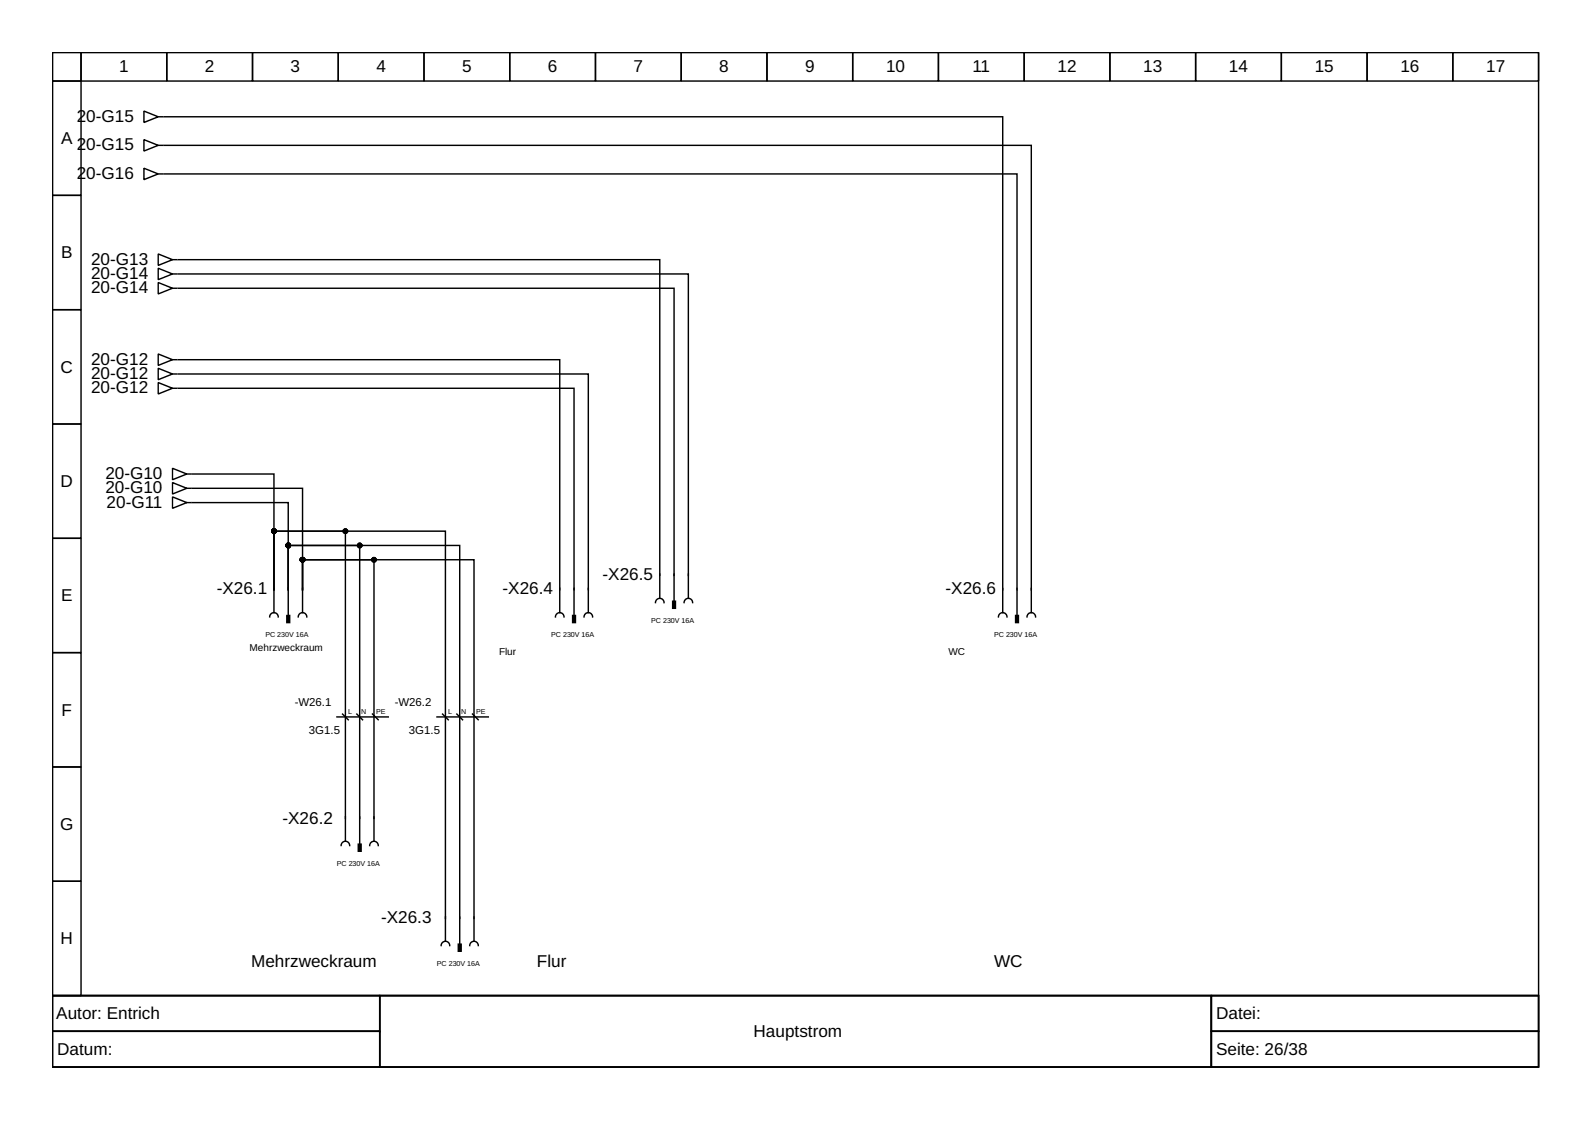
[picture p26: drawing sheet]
<svg xmlns="http://www.w3.org/2000/svg" width="297mm" height="210mm" viewBox="0 0 297 210" stroke-linecap="round" stroke-linejoin="round" font-family="sans-serif">
<defs><g id="words">
<g font-size="3.2">
<text x="22.2" y="13.5">1</text>
<text x="38.2" y="13.5">2</text>
<text x="54.2" y="13.5">3</text>
<text x="70.2" y="13.5">4</text>
<text x="86.2" y="13.5">5</text>
<text x="102.2" y="13.5">6</text>
<text x="118.2" y="13.5">7</text>
<text x="134.2" y="13.5">8</text>
<text x="150.2" y="13.5">9</text>
<text x="165.3" y="13.5">10</text>
<text x="181.4" y="13.5">11</text>
<text x="197.3" y="13.5">12</text>
<text x="213.3" y="13.5">13</text>
<text x="229.3" y="13.5">14</text>
<text x="245.3" y="13.5">15</text>
<text x="261.3" y="13.5">16</text>
<text x="277.3" y="13.5">17</text>
<text x="14.3" y="22.7">20-G15</text>
<text x="11.4" y="26.9">A</text>
<text x="14.3" y="28.1">20-G15</text>
<text x="14.3" y="33.4">20-G16</text>
<text x="11.4" y="48.2">B</text>
<text x="17" y="49.4">20-G13</text>
<text x="17" y="52">20-G14</text>
<text x="17" y="54.7">20-G14</text>
<text x="11.3" y="69.5">C</text>
<text x="17" y="70.7">20-G12</text>
<text x="17" y="68">20-G12</text>
<text x="17" y="73.4">20-G12</text>
<text x="19.7" y="89.4">20-G10</text>
<text x="11.3" y="90.8">D</text>
<text x="19.7" y="92">20-G10</text>
<text x="19.9" y="94.7">20-G11</text>
<text x="11.4" y="112.2">E</text>
<text x="40.5" y="110.8">-X26.1</text>
<text x="93.8" y="110.8">-X26.4</text>
<text x="112.4" y="108.2">-X26.5</text>
<text x="176.4" y="110.8">-X26.6</text>
<text x="11.5" y="133.5">F</text>
<text x="11.2" y="154.8">G</text>
<text x="52.7" y="153.8">-X26.2</text>
<text x="71.1" y="172.2">-X26.3</text>
<text x="11.3" y="176.2">H</text>
<text x="46.8" y="180.4">Mehrzweckraum</text>
<text x="100.2" y="180.4">Flur</text>
<text x="185.5" y="180.4">WC</text>
<text x="10.5" y="190.2">Autor: Entrich</text>
<text x="226.9" y="190.2">Datei:</text>
<text x="10.7" y="196.8">Datum:</text>
<text x="140.6" y="193.5">Hauptstrom</text>
<text x="226.9" y="196.8">Seite: 26/38</text>
</g>
<g font-size="2.1">
<text x="55" y="131.6">-W26.1</text>
<text x="73.6" y="131.6">-W26.2</text>
<text x="57.6" y="137">3G1.5</text>
<text x="76.3" y="137">3G1.5</text>
</g>
<g font-size="1.9">
<text x="46.6" y="121.5">Mehrzweckraum</text>
<text x="93.1" y="122.3">Flur</text>
<text x="177" y="122.3">WC</text>
</g>
<g font-size="1.3">
<text x="49.5" y="118.8">PC 230V 16A</text>
<text x="102.8" y="118.8">PC 230V 16A</text>
<text x="121.5" y="116.2">PC 230V 16A</text>
<text x="185.5" y="118.8">PC 230V 16A</text>
<text x="65" y="133.2">L</text>
<text x="67.4" y="133.2">N</text>
<text x="70.2" y="133.2">PE</text>
<text x="83.6" y="133.2">L</text>
<text x="86" y="133.2">N</text>
<text x="88.8" y="133.2">PE</text>
<text x="62.8" y="161.5">PC 230V 16A</text>
<text x="81.5" y="180.2">PC 230V 16A</text>
</g>
</g></defs>
<g fill="none" stroke="#000" stroke-width=".27">
<path d="M9.8 9.8h277.3v176h-277.3zM9.8 9.8h5.3v5.3h-5.3zM9.8 15.1h5.3v21.4h-5.3zM15.1 9.8h16v5.3h-16zM31.1 9.8h16v5.3h-16zM47.1 9.8h16v5.3h-16zM63.1 9.8h16v5.3h-16zM79.1 9.8h16v5.3h-16zM95.1 9.8h16v5.3h-16zM111.1 9.8h16v5.3h-16zM127.1 9.8h16v5.3h-16zM143.1 9.8h16v5.3h-16z"/>
<path d="M159.1 9.8h16v5.3h-16zM175.1 9.8h16v5.3h-16zM191.1 9.8h16v5.3h-16zM207.1 9.8h16v5.3h-16zM223.1 9.8h16v5.3h-16zM239.1 9.8h16v5.3h-16zM255.1 9.8h16v5.3h-16zM271.1 9.8h16v5.3h-16zM9.8 36.5h5.3v21.3h-5.3zM26.9 20.7l2.6 1.1-2.6 1.1zM26.9 26.1l2.6 1-2.6 1.1zM26.9 31.4l2.6 1.1-2.6 1z"/>
<path d="M29.5 21.8h.8M29.5 27.1h.8M29.5 32.5h.8M30.6 27.1h161.8v82.9M30.6 21.8h156.5v88.2M30.6 32.5h159.2v77.5M9.8 57.8h5.3v21.3h-5.3zM29.5 47.4l2.7 1-2.7 1.1zM29.5 50l2.7 1.1-2.7 1.1zM29.5 52.7l2.7 1.1-2.7 1zM32.2 48.4h.8M32.2 51.1h.8"/>
<path d="M32.2 53.8h.8M33.3 48.4h89.8v59M33.3 51.1h95.1v56.3M33.3 53.8h92.5v53.6M9.8 79.1h5.3v21.3h-5.3zM29.5 71.4l2.7 1-2.7 1.1zM29.5 68.7l2.7 1.1-2.7 1zM29.5 66l2.7 1.1-2.7 1.1zM32.2 72.4h.8M32.2 69.8h.8M32.2 67.1h.8M33.3 67.1h71.1v42.9"/>
<path d="M33.3 72.4h73.8v37.6M33.3 69.8h76.5v40.2M32.2 92.7l2.7 1.1-2.7 1zM32.2 90l2.7 1.1-2.7 1.1zM32.2 87.4l2.7 1-2.7 1.1zM34.9 93.8h.8M34.9 91.1h.8M34.9 88.4h.8M35.9 91.1h20.5v18.9M35.9 88.4h15.2v21.6M35.9 93.8h17.9v16.2M9.8 100.4h5.3v21.4h-5.3z"/>
<path d="M50.3 115.1a.8 .8 0 0 1 .8-.8 .8 .8 0 0 1 .8 .8M51.1 109.8v4.5M51.1 110v-10.9h32v72.3M51.1 110v-10.9h13.3v53.6M53.8 109.8v5M53.8 110v-8.2h32v69.6M53.8 110v-8.2h13.3v50.9M55.6 115.1a.8 .8 0 0 1 .8-.8 .8 .8 0 0 1 .8 .8M56.4 109.8v4.5M56.4 110v-5.6h13.4v48.3M56.4 110v-5.6h32v67M103.6 115.1a.8 .8 0 0 1 .8-.8 .8 .8 0 0 1 .8 .8"/>
<path d="M104.4 109.8v4.5M107.1 109.8v5M109 115.1a.8 .8 0 0 1 .8-.8 .8 .8 0 0 1 .8 .8M109.8 109.8v4.5M122.3 112.4a.8 .8 0 0 1 .8-.8 .8 .8 0 0 1 .8 .8M123.1 107.1v4.5M125.8 107.1v5.1M127.6 112.4a.8 .8 0 0 1 .8-.8 .8 .8 0 0 1 .8 .8M128.4 107.1v4.5M186.3 115.1a.8 .8 0 0 1 .8-.8 .8 .8 0 0 1 .8 .8M187.1 109.8v4.5M189.8 109.8v5"/>
<path d="M191.6 115.1a.8 .8 0 0 1 .8-.8 .8 .8 0 0 1 .8 .8M192.4 109.8v4.5M9.8 121.8h5.3v21.3h-5.3zM62.9 133.8h9.5M63.9 133.2l1.1 1.1M66.6 133.2l1 1.1M69.5 133.2l1.1 1.1M81.5 133.8h9.6M82.6 133.2l1 1.1M85.2 133.2l1.1 1.1M88.2 133.2l1 1.1M9.8 143.1h5.3v21.3h-5.3z"/>
<path d="M63.6 157.8a.8 .8 0 0 1 .8-.8 .8 .8 0 0 1 .8 .8M64.4 152.4v4.6M67.1 152.4v5.1M69 157.8a.8 .8 0 0 1 .8-.8 .8 .8 0 0 1 .8 .8M69.8 152.4v4.6M9.8 164.4h5.3v21.4h-5.3zM82.3 176.4a.8 .8 0 0 1 .8-.8 .8 .8 0 0 1 .8 .8M83.1 171.1v4.5M85.8 171.1v5.1M87.6 176.4a.8 .8 0 0 1 .8-.8 .8 .8 0 0 1 .8 .8M88.4 171.1v4.5M9.8 185.8h277.3v13.3h-277.3z"/>
<path d="M9.8 185.8h61v6.6h-61zM9.8 192.4h61v6.7h-61zM70.8 185.8h155.2v13.3h-155.2zM226 185.8h61.1v6.6h-61.1zM226 192.4h61.1v6.7h-61.1z"/>
</g>
<g fill="#000" stroke="#000" stroke-width=".27">
<path d="M53.5 114.8h.5v1.4h-.5z" fill-rule="evenodd"/>
<path d="M106.8 114.8h.6v1.4h-.6z" fill-rule="evenodd"/>
<path d="M125.5 112.2h.5v1.3h-.5z" fill-rule="evenodd"/>
<path d="M189.5 114.8h.5v1.4h-.5z" fill-rule="evenodd"/>
<path d="M66.8 157.5h.6v1.3h-.6z" fill-rule="evenodd"/>
<path d="M85.5 176.2h.5v1.3h-.5z" fill-rule="evenodd"/>
<circle cx="51.1" cy="99.1" r=".4"/>
<circle cx="64.4" cy="99.1" r=".4"/>
<circle cx="53.8" cy="101.8" r=".4"/>
<circle cx="56.4" cy="104.4" r=".4"/>
<circle cx="67.1" cy="101.8" r=".4"/>
<circle cx="69.8" cy="104.4" r=".4"/>
</g>
<use href="#words"/>
</svg>
